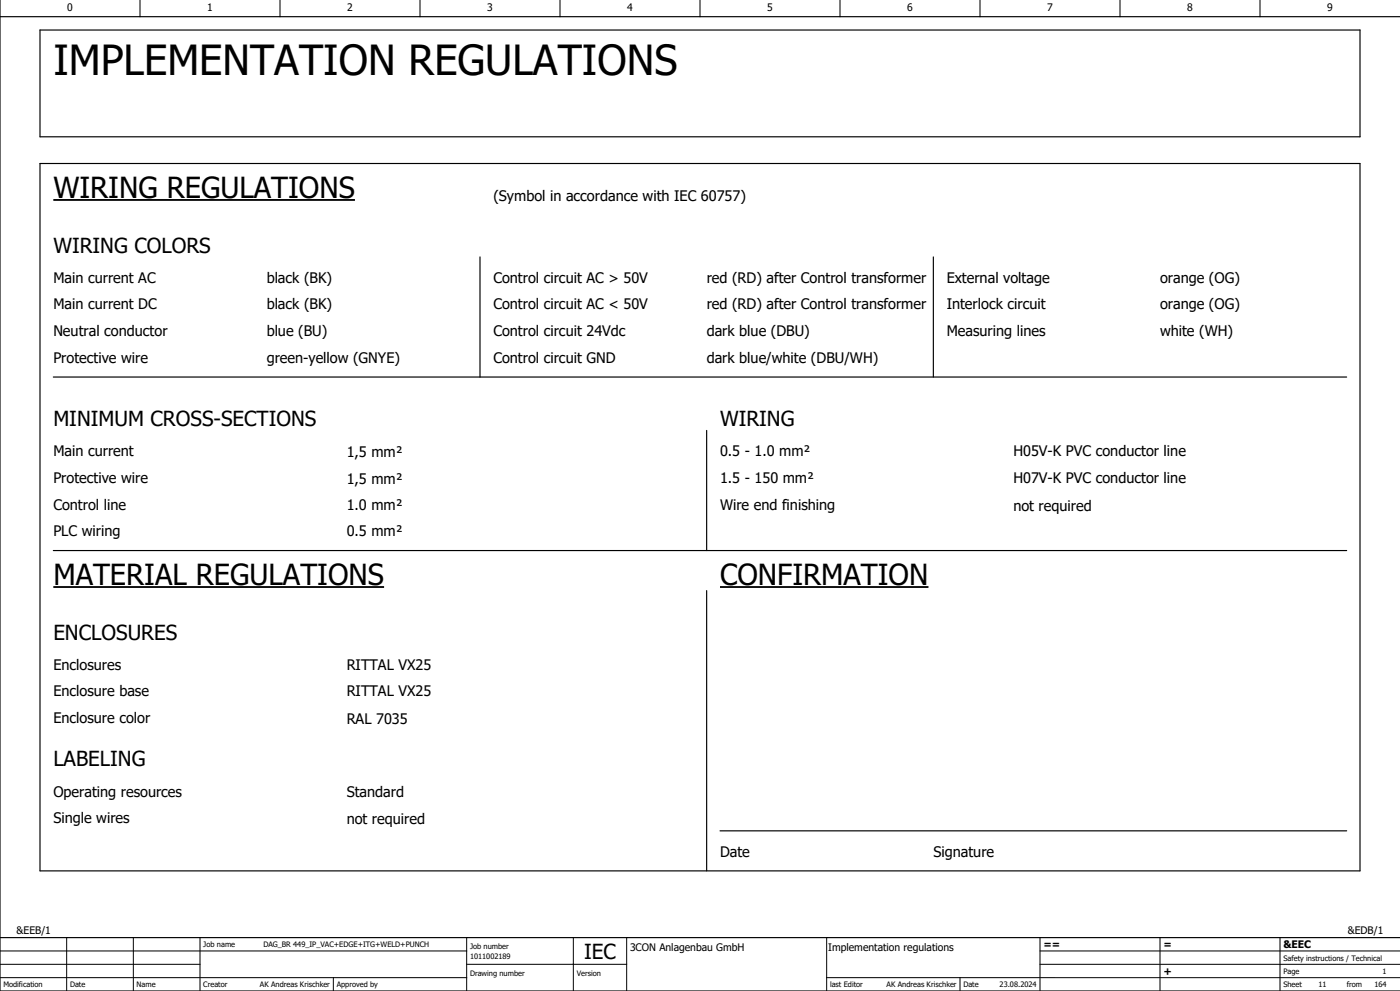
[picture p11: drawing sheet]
<svg xmlns="http://www.w3.org/2000/svg" width="420mm" height="297mm" viewBox="0 0 420 297" stroke-linecap="round" stroke-linejoin="round" font-family="sans-serif">
<defs><g id="words">
<text font-size="12.4" x="16" y="22.4">IMPLEMENTATION REGULATIONS</text>
<g font-size="8.7">
<text x="16" y="59.2">WIRING REGULATIONS</text>
<text x="16" y="175.2">MATERIAL REGULATIONS</text>
<text x="216" y="175.2">CONFIRMATION</text>
</g>
<g font-size="6.2">
<text x="16" y="75.7">WIRING COLORS</text>
<text x="16" y="127.7">MINIMUM CROSS-SECTIONS</text>
<text x="216" y="127.7">WIRING</text>
<text x="16" y="191.7">ENCLOSURES</text>
<text x="16" y="229.7">LABELING</text>
<text x="175.2" y="287.5">IEC</text>
</g>
<g font-size="4.3">
<text x="148" y="60.1">(Symbol in accordance with IEC 60757)</text>
<text x="16" y="84.7">Main current AC</text>
<text x="80" y="84.7">black (BK)</text>
<text x="148" y="84.7">Control circuit AC &gt; 50V</text>
<text x="212" y="84.7">red (RD) after Control transformer</text>
<text x="284" y="84.7">External voltage</text>
<text x="348" y="84.7">orange (OG)</text>
<text x="16" y="92.7">Main current DC</text>
<text x="80" y="92.7">black (BK)</text>
<text x="148" y="92.7">Control circuit AC &lt; 50V</text>
<text x="212" y="92.7">red (RD) after Control transformer</text>
<text x="284" y="92.7">Interlock circuit</text>
<text x="348" y="92.7">orange (OG)</text>
<text x="16" y="100.7">Neutral conductor</text>
<text x="80" y="100.7">blue (BU)</text>
<text x="148" y="100.7">Control circuit 24Vdc</text>
<text x="212" y="100.7">dark blue (DBU)</text>
<text x="284" y="100.7">Measuring lines</text>
<text x="348" y="100.7">white (WH)</text>
<text x="16" y="108.7">Protective wire</text>
<text x="80" y="108.7">green-yellow (GNYE)</text>
<text x="148" y="108.7">Control circuit GND</text>
<text x="212" y="108.7">dark blue/white (DBU/WH)</text>
<text x="16" y="136.7">Main current</text>
<text x="104" y="137">1,5 mm²</text>
<text x="216" y="136.7">0.5 - 1.0 mm²</text>
<text x="304" y="136.7">H05V-K PVC conductor line</text>
<text x="16" y="144.7">Protective wire</text>
<text x="104" y="145">1,5 mm²</text>
<text x="216" y="144.7">1.5 - 150 mm²</text>
<text x="304" y="144.7">H07V-K PVC conductor line</text>
<text x="16" y="152.7">Control line</text>
<text x="104" y="152.7">1.0 mm²</text>
<text x="216" y="152.7">Wire end finishing</text>
<text x="304" y="153">not required</text>
<text x="16" y="160.7">PLC wiring</text>
<text x="104" y="160.7">0.5 mm²</text>
<text x="16" y="200.7">Enclosures</text>
<text x="104" y="200.7">RITTAL VX25</text>
<text x="16" y="208.7">Enclosure base</text>
<text x="104" y="208.7">RITTAL VX25</text>
<text x="16" y="216.7">Enclosure color</text>
<text x="104" y="217">RAL 7035</text>
<text x="16" y="238.7">Operating resources</text>
<text x="104" y="239">Standard</text>
<text x="16" y="246.7">Single wires</text>
<text x="104" y="247">not required</text>
<text x="216" y="256.7">Date</text>
<text x="280" y="256.7">Signature</text>
</g>
<g font-size="3.1">
<text x="20.2" y="3.4">0</text>
<text x="62.2" y="3.4">1</text>
<text x="104.2" y="3.4">2</text>
<text x="146.2" y="3.4">3</text>
<text x="188.2" y="3.4">4</text>
<text x="230.2" y="3.4">5</text>
<text x="272.2" y="3.4">6</text>
<text x="314.2" y="3.4">7</text>
<text x="356.2" y="3.4">8</text>
<text x="398.2" y="3.4">9</text>
<text x="5" y="280">&amp;EEB/1</text>
<text x="404.4" y="280">&amp;EDB/1</text>
<text x="189" y="285">3CON Anlagenbau GmbH</text>
<text x="248.5" y="284.9">Implementation regulations</text>
<text x="313" y="284.2">==</text>
<text x="349" y="284.2">=</text>
<text x="385" y="284.2">&amp;EEC</text>
<text x="349" y="292.2">+</text>
</g>
<g font-size="2.2">
<text x="61" y="283.9">Job name</text>
<text x="79" y="283.9">DAG_BR 449_IP_VAC+EDGE+ITG+WELD+PUNCH</text>
<text x="141" y="287.4">1011002189</text>
<text x="141" y="284.4">Job number</text>
<text x="385" y="287.9">Safety instructions / Technical</text>
<text x="141" y="292.4">Drawing number</text>
<text x="173" y="292.4">Version</text>
<text x="385" y="291.9">Page</text>
<text x="414.8" y="291.9">1</text>
<text x="1" y="295.9">Modification</text>
<text x="21" y="295.9">Date</text>
<text x="41" y="295.9">Name</text>
<text x="61" y="295.9">Creator</text>
<text x="78" y="295.9">AK Andreas Krischker</text>
<text x="101" y="295.9">Approved by</text>
<text x="249" y="295.9">last Editor</text>
<text x="266" y="295.9">AK Andreas Krischker</text>
<text x="289" y="295.9">Date</text>
<text x="299.9" y="295.9">23.08.2024</text>
<text x="385" y="295.9">Sheet</text>
<text x="395.6" y="295.9">11</text>
<text x="404" y="295.9">from</text>
<text x="412.3" y="295.9">164</text>
</g>
</g></defs>
<g fill="none" stroke="#000" stroke-width=".3">
<path d="M42 0v5M84 0v5M126 0v5M168 0v5M210 0v5M252 0v5M294 0v5M336 0v5M378 0v5M0 293h140M0 289h60M0 285h140"/>
<path d="M20 281v16M40 281v16M60 281v16M100 293v3.9M140 289h48M140 281v16M172 281v16M188 281v16M248 293h171.9M248 281v16M288 293v3.9M312 289h107.9"/>
<path d="M312 281v16M348 281v16M384 281v16M420 285h-108"/>
</g>
<path d="M0 0v297h420M0 5h420M12 9h396v32h-396zM12 49h396v212h-396zM144 77v36M280 77v36M16 113h388M212 129v36M16 165h388M212 177v84M216 249h188M0 281h420" fill="none" stroke="#000" stroke-width=".35"/>
<path d="M16 59.9h90.5M16 175.9h99.2M216 175.9h62.5" fill="none" stroke="#000" stroke-width=".55"/>
<use href="#words"/>
</svg>
